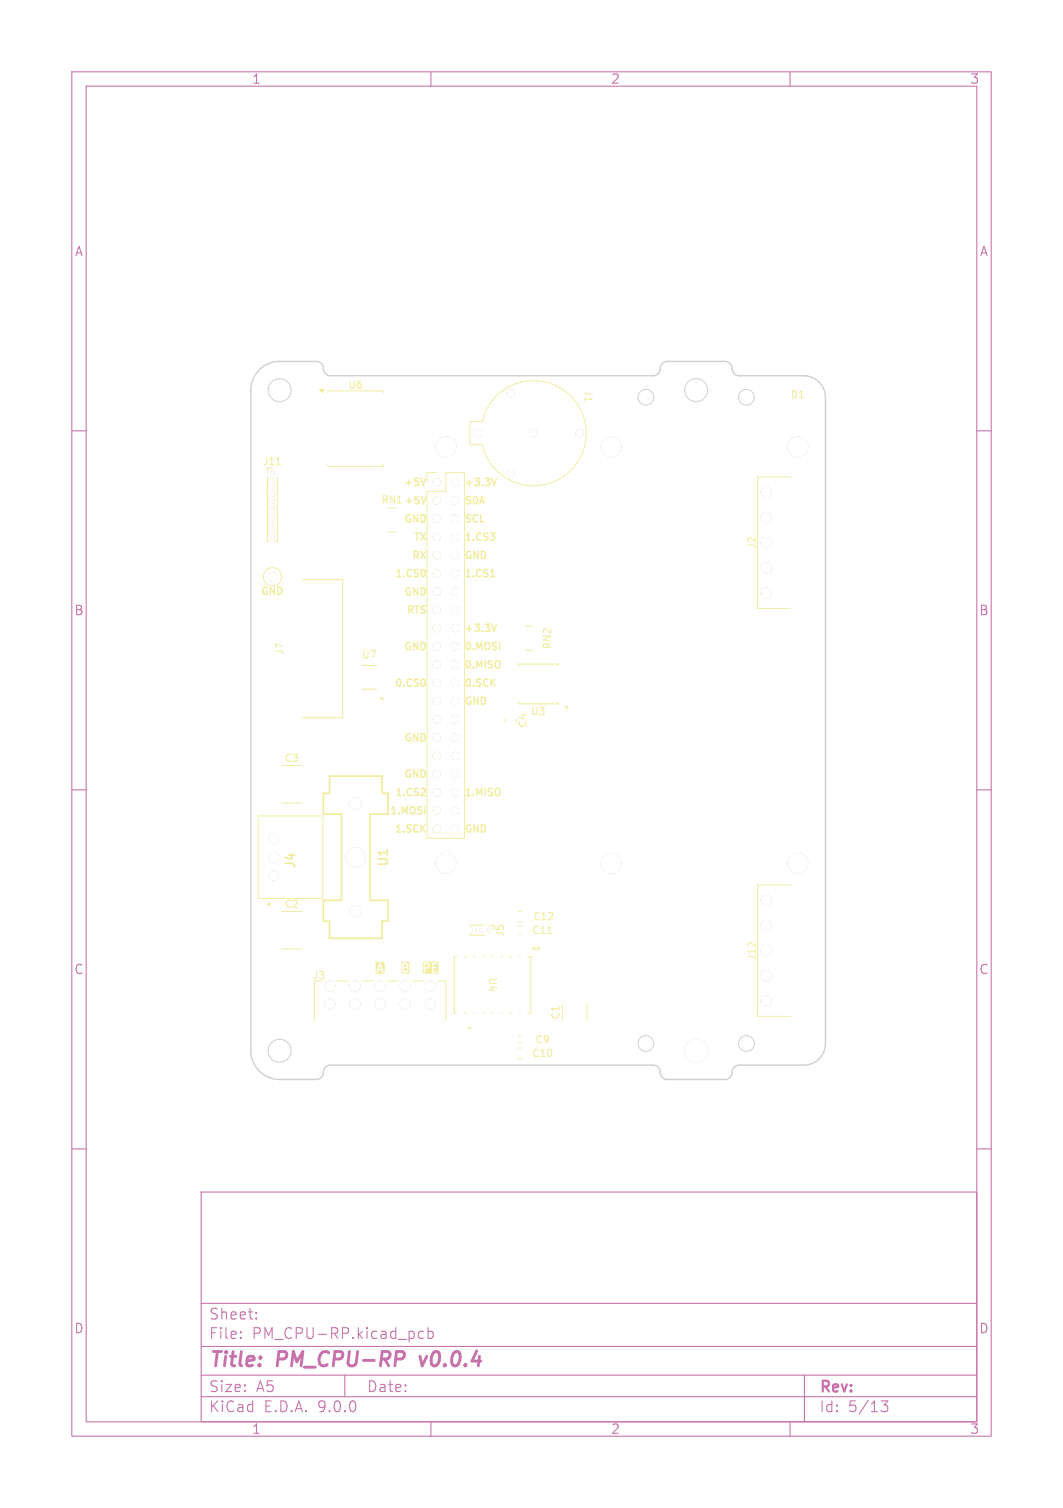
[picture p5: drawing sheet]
<svg xmlns="http://www.w3.org/2000/svg" width="148mm" height="210mm" viewBox="0 0 148 210" stroke-linecap="round" stroke-linejoin="round" font-family="sans-serif">
<defs><g id="words">
<g font-size="2.8" fill="#c872ab">
<text x="29" y="190.9">Title:</text>
<text x="38.7" y="190.9">PM_CPU-RP</text>
<text x="59.4" y="190.9">v0.0.4</text>
</g>
<g font-size="2.1" fill="#c872ab">
<text x="29" y="184">Sheet:</text>
<text x="29" y="186.7">File:</text>
<text x="35.1" y="186.7">PM_CPU-RP.kicad_pcb</text>
<text x="29" y="196.9">KiCad</text>
<text x="29" y="194.1">Size:</text>
<text x="35.7" y="194.1">A5</text>
<text x="36.7" y="196.9">E.D.A.</text>
<text x="44.3" y="196.9">9.0.0</text>
<text x="51" y="194.1">Date:</text>
<text x="114" y="194.3">Rev:</text>
<text x="114" y="196.9">Id:</text>
<text x="118.1" y="196.9">5/13</text>
</g>
<g font-size="1.8" fill="#c872ab">
<text x="35" y="11.9">1</text>
<text x="85" y="11.9">2</text>
<text x="135" y="11.9">3</text>
<text x="10.3" y="35.9">A</text>
<text x="136.4" y="35.9">A</text>
<text x="10.3" y="85.9">B</text>
<text x="136.3" y="85.9">B</text>
<text x="10.3" y="135.9">C</text>
<text x="136.3" y="135.9">C</text>
<text x="10.3" y="185.9">D</text>
<text x="136.3" y="185.9">D</text>
<text x="35" y="199.9">1</text>
<text x="85" y="199.9">2</text>
<text x="135" y="199.9">3</text>
</g>
<g font-size="1.8" fill="#f2eda1">
<text x="41.5" y="121.1" transform="rotate(-90 41.5 121.1)">J4</text>
<text x="54.4" y="120.9" transform="rotate(-90 54.4 120.9)">U1</text>
</g>
<g font-size="1.4" fill="#f2eda1">
<text x="48.4" y="54.3">U6</text>
<text x="81.3" y="54.3" transform="rotate(90 81.3 54.3)">J1</text>
<text x="110" y="55.7">D1</text>
<text x="36.5" y="65">J11</text>
<text x="53" y="70.3">RN1 +5V</text>
<text x="56" y="68">+5V</text>
<text x="64.6" y="68">+3.3V</text>
<text x="64.6" y="70.5">SDA</text>
<text x="56.1" y="73">GND</text>
<text x="57.4" y="75.6">TX</text>
<text x="64.6" y="75.6">1.CS3</text>
<text x="64.6" y="73">SCL</text>
<text x="105.3" y="76.5" transform="rotate(-90 105.3 76.5)">J2</text>
<text x="36.2" y="83.1">GND</text>
<text x="54.8" y="80.7">1.CS0</text>
<text x="56.1" y="83.2">GND</text>
<text x="57.2" y="78.1">RX</text>
<text x="64.6" y="78.1">GND</text>
<text x="64.6" y="80.7">1.CS1</text>
<text x="56.4" y="85.7">RTS</text>
<text x="64.6" y="88.3">+3.3V</text>
<text x="39.7" y="91.3" transform="rotate(-90 39.7 91.3)">J7</text>
<text x="50.3" y="91.9">U7</text>
<text x="54.8" y="95.9">0.CS0</text>
<text x="56.1" y="90.8">GND</text>
<text x="64.6" y="95.9">0.SCK</text>
<text x="64.6" y="90.8">0.MOSI</text>
<text x="64.6" y="93.4">0.MISO</text>
<text x="76.9" y="90.5" transform="rotate(-90 76.9 90.5)">RN2</text>
<text x="53.7" y="96.3" transform="rotate(-180 53.7 96.3)">*</text>
<text x="64.6" y="98.4">GND</text>
<text x="73.5" y="101.4" transform="rotate(-90 73.5 101.4)">C4</text>
<text x="73.8" y="99.8">U3</text>
<text x="78.4" y="99.6">*</text>
<text x="39.5" y="106.3">C3</text>
<text x="56.1" y="103.5">GND</text>
<text x="54.1" y="113.7">1.MOSI</text>
<text x="54.8" y="111.1">1.CS2</text>
<text x="56.1" y="108.6">GND</text>
<text x="64.6" y="111.1">1.MISO</text>
<text x="54.7" y="116.2">1.SCK</text>
<text x="64.6" y="116.2">GND</text>
<text x="39.5" y="126.6">C2</text>
<text x="70.3" y="130.5" transform="rotate(-90 70.3 130.5)">J5</text>
<text x="74" y="130.3">C11</text>
<text x="74.1" y="128.4">C12</text>
<text x="43.5" y="136.5">J3</text>
<text x="67.9" y="136" transform="rotate(90 67.9 136)">U4</text>
<text x="75.4" y="132.6" transform="rotate(-90 75.4 132.6)">*</text>
<text x="105.3" y="133.8" transform="rotate(-90 105.3 133.8)">J12</text>
<text x="78.1" y="142.1" transform="rotate(-90 78.1 142.1)">C1</text>
<text x="74" y="147.4">C10</text>
<text x="74.5" y="145.5">C9</text>
</g>
</g></defs>
<g fill="none" stroke="#c872ab" stroke-width=".15">
<path d="M10 10h128v190h-128zM12 12h124v186h-124zM60 10v2M110 10v2M10 60h2M136 60h2M10 110h2M136 110h2M10 160h2M28 166h108v32h-108zM136 160h2M28 194.5h108"/>
<path d="M28 191.5h108M28 187.5h108M28 181.5h108M33.5 186.3h.1l-.1 .1M33.5 186.3v.1M33.5 185.5v.1M33.5 185.5h.1l-.1 .1M35.7 183.6v.1M35.7 183.6h-.1l.1 .1M35.7 182.8v.1M35.7 182.8h-.1l.1 .1M48 191.5v3"/>
<path d="M59 185.5l-.5-.1-.3 .3v.4l.2 .2 .1 .1 .5-.1M59.6 185.5l.4-.1 .3 .3v.4l-.1 .2-.2 .1-.4-.1M59.6 184.9v1.5M60 198v2M110 198v2M112 191.5v6.5M122.7 195.1h.9l-.5 .6a.41 .41 0 0 1 .5 .3v.3l-.1 .2-.2 .1-.6-.1"/>
</g>
<path d="M56.2 188.3a.53 .53 0 0 1 0 .8M58.5 188.9l.3 1.3" fill="none" stroke="#c872ab" stroke-width=".4"/>
<g fill="#f2eda1">
<path d="M59.2 134.3h.4v.3l-.4 .1z"/>
<path d="M58.8 133.9h2.3v1.7h-2.3v-1.4h.2v1.3l.2-.1v-.5h.4l.2-.2 .1-.3-.2-.2h.5v1.2l.6 .1 .1-.1v-.1h-.5v-.5h.4l-.1-.2h-.3v-.3h.5v-.2l-1.2 .1-.2-.1h-.4l-.3 .1z"/>
<path d="M52.9 134.5l.2 .4h-.3z"/>
<path d="M52.3 133.9h1.3v1.7h-1.3v-.2l.3 .1 .1-.4h.4l.2 .4 .1-.1-.5-1.3h-.1l-.4 1.3h-.1z"/>
<path d="M56.2 134.8l.4 .1 .1 .3-.5 .1z"/>
<path d="M56.2 134.3h.4v.3h-.4z"/>
<path d="M55.9 133.9h1.1v1.7h-1.1v-1.4h.1l.1 1.3h.5l.3-.4-.2-.4 .1-.2v-.3l-.3-.1-.6 .1z"/>
</g>
<g fill="none" stroke="#f2eda1" stroke-width=".15">
<path d="M38.5 64.7h.6M50.4 96h2M50.4 92.7h2M63.6 133.2h-.3v7.9h.3M64.7 133.2h.2M66 133.2h.1M67.2 133.2h.2M68.5 133.2h.2M69.8 133.2h.1M71 133.2h.2M72.3 133.2h.2M73.6 133.2h.3v7.9h-.3"/>
<path d="M76.3 130h.5M64.7 141.1h.2M66 141.1h.1M67.2 141.1h.2M68.5 141.1h.2M69.8 141.1h.1M71 141.1h.2M72.3 141.1h.2"/>
</g>
<path d="M59.1 79.4l.1 .3-.1 .6M59.2 66.6l-.3 1M59.3 69.2l-.3 1M68.5 66.6l.3 1 .3-1M59.1 94.6l.1 .3-.1 .6M68.3 80.3h.6M68.5 86.9l.3 1 .3-1M59 109.8l.2 .2v.2l-.6 .6h.6" fill="none" stroke="#f2eda1" stroke-width=".2"/>
<path d="M53.9 118.4v.7" fill="none" stroke="#f2eda1" stroke-width=".25"/>
<g fill="none" stroke="#f2eda1" stroke-width=".14">
<path d="M65.4 58.7h1.7a7.3 7.3 0 0 1 11.3-4.4 7.3 7.3 0 0 1 0 12.1 7.3 7.3 0 0 1-11.3-4.5h-1.7zM37.2 65.1v.7M37.3 66.5h-.1v8.9h.3M38.5 66.5h.1v8.9h-.3M54.1 74.1h1M60.8 65.8h-1.3v1.4M62.1 65.8h2.6v51h-5.2v-48.4h2.6zM110.1 66.4h-4.6v18.3h4.6M39.2 106.6h2.9M39.2 111.8h2.9M70.4 100.1v.5M71.9 100.1v.5"/>
<path d="M78.3 139.8v2.3M81.7 139.8v2.3"/>
</g>
<path d="M65.2 143h.4v.3h-.4z" fill="#f2eda1"/>
<g fill="none" stroke="#f2eda1" stroke-width=".14">
<path d="M45.7 54.7v-.3h7.7v.3M45.7 64.7v.3h7.7v-.3M73.2 87.2h1M73.2 90.6h1M35.9 113.6h9v11.5h-9zM39.2 126.9h2.9M39.2 132.2h2.9M43.8 136.6v5.6M46.9 136.6h1.5M50.4 136.6h1.5M53.9 136.6h1.5M57.4 136.6h1.5"/>
<path d="M60.9 136.6h1.2v5.6M65.5 129.9v.3h1.9v-.1M67.4 128.9v-.1h-1.9v.3M68.1 128.8h.6v.7M72.1 126.9h.6M72.1 128.4h.6M72.2 129h.3M72.2 130.1h.3M110.1 123.2h-4.6v18.3h4.6M72.1 146h.6M72.1 147.4h.6M72.2 144.3h.3"/>
<path d="M72.2 145.3h.3"/>
<circle cx="37.9" cy="80.3" r="1.27"/>
</g>
<path d="M42.1 80.7h5.6v19.3h-5.6M72.2 92.7v-.2h5.5v.2M72.2 97.8v.2h5.5v-.2" fill="none" stroke="#f2eda1" stroke-width=".15"/>
<g fill="#f2eda1" stroke="#f2eda1" stroke-width=".14">
<path d="M44.5 54.2h.7l-.4 .5z"/>
<circle cx="37.4" cy="125.9" r=".15"/>
<circle cx="37.4" cy="126" r=".15"/>
<circle cx="36.7" cy="80.3" r=".05"/>
<circle cx="39.2" cy="80.3" r=".05"/>
<circle cx="96.9" cy="146.3" r="1.6"/>
<circle cx="106.7" cy="82.6" r=".7"/>
<circle cx="106.7" cy="79.1" r=".7"/>
<circle cx="106.7" cy="75.6" r=".7"/>
<circle cx="106.7" cy="72.1" r=".7"/>
<circle cx="106.7" cy="68.6" r=".7"/>
<circle cx="37.9" cy="65.8" r=".25"/>
<circle cx="37.9" cy="66.8" r=".25"/>
<circle cx="37.9" cy="67.8" r=".25"/>
<circle cx="37.9" cy="68.8" r=".25"/>
<circle cx="37.9" cy="69.8" r=".25"/>
<circle cx="37.9" cy="70.8" r=".25"/>
<circle cx="37.9" cy="71.8" r=".25"/>
<circle cx="37.9" cy="72.8" r=".25"/>
<circle cx="37.9" cy="73.8" r=".25"/>
<circle cx="37.9" cy="74.8" r=".25"/>
<circle cx="71.1" cy="65.9" r=".5"/>
<circle cx="80.7" cy="60.3" r=".5"/>
<circle cx="71.1" cy="54.8" r=".5"/>
<circle cx="66.5" cy="60.3" r=".5"/>
<circle cx="74.3" cy="60.3" r=".5"/>
<circle cx="62.1" cy="62.2" r="1.37"/>
<circle cx="62.1" cy="120.2" r="1.38"/>
<circle cx="85.1" cy="62.2" r="1.37"/>
<circle cx="85.1" cy="120.2" r="1.37"/>
<circle cx="111.1" cy="62.2" r="1.37"/>
<circle cx="111.1" cy="120.2" r="1.37"/>
<circle cx="63.3" cy="67.2" r=".5"/>
<circle cx="60.8" cy="67.2" r=".5"/>
<circle cx="63.3" cy="69.7" r=".5"/>
<circle cx="60.8" cy="69.7" r=".5"/>
<circle cx="63.3" cy="72.2" r=".5"/>
<circle cx="60.8" cy="72.2" r=".5"/>
<circle cx="63.3" cy="74.8" r=".5"/>
<circle cx="60.8" cy="74.8" r=".5"/>
<circle cx="63.3" cy="77.3" r=".5"/>
<circle cx="60.8" cy="77.3" r=".5"/>
<circle cx="63.3" cy="79.9" r=".5"/>
<circle cx="60.8" cy="79.9" r=".5"/>
<circle cx="63.3" cy="82.4" r=".5"/>
<circle cx="60.8" cy="82.4" r=".5"/>
<circle cx="63.3" cy="84.9" r=".5"/>
<circle cx="60.8" cy="84.9" r=".5"/>
<circle cx="63.3" cy="87.5" r=".5"/>
<circle cx="60.8" cy="87.5" r=".5"/>
<circle cx="63.3" cy="90" r=".5"/>
<circle cx="60.8" cy="90" r=".5"/>
<circle cx="63.3" cy="92.6" r=".5"/>
<circle cx="60.8" cy="92.6" r=".5"/>
<circle cx="63.3" cy="95.1" r=".5"/>
<circle cx="60.8" cy="95.1" r=".5"/>
<circle cx="63.3" cy="97.6" r=".5"/>
<circle cx="60.8" cy="97.6" r=".5"/>
<circle cx="63.3" cy="100.2" r=".5"/>
<circle cx="60.8" cy="100.2" r=".5"/>
<circle cx="63.3" cy="102.7" r=".5"/>
<circle cx="60.8" cy="102.7" r=".5"/>
<circle cx="63.3" cy="105.3" r=".5"/>
<circle cx="60.8" cy="105.3" r=".5"/>
<circle cx="63.3" cy="107.8" r=".5"/>
<circle cx="60.8" cy="107.8" r=".5"/>
<circle cx="63.3" cy="110.3" r=".5"/>
<circle cx="60.8" cy="110.3" r=".5"/>
<circle cx="63.3" cy="112.9" r=".5"/>
<circle cx="60.8" cy="112.9" r=".5"/>
<circle cx="63.3" cy="115.4" r=".5"/>
<circle cx="60.8" cy="115.4" r=".5"/>
<circle cx="68.1" cy="129.5" r=".25"/>
<circle cx="67.1" cy="129.5" r=".25"/>
<circle cx="66.1" cy="129.5" r=".25"/>
<circle cx="38.1" cy="121.9" r=".65"/>
<circle cx="38.1" cy="119.4" r=".65"/>
<circle cx="38.1" cy="116.8" r=".65"/>
<circle cx="37.9" cy="80.3" r=".57"/>
<circle cx="45.9" cy="137.3" r=".7"/>
<circle cx="49.4" cy="137.3" r=".7"/>
<circle cx="52.9" cy="137.3" r=".7"/>
<circle cx="56.4" cy="137.3" r=".7"/>
<circle cx="59.9" cy="137.3" r=".7"/>
<circle cx="45.9" cy="139.8" r=".7"/>
<circle cx="49.4" cy="139.8" r=".7"/>
<circle cx="52.9" cy="139.8" r=".7"/>
<circle cx="56.4" cy="139.8" r=".7"/>
<circle cx="59.9" cy="139.8" r=".7"/>
<circle cx="49.5" cy="119.4" r="1.33"/>
<circle cx="49.5" cy="126.9" r=".77"/>
<circle cx="49.5" cy="111.9" r=".77"/>
<circle cx="106.7" cy="139.4" r=".7"/>
<circle cx="106.7" cy="135.9" r=".7"/>
<circle cx="106.7" cy="132.4" r=".7"/>
<circle cx="106.7" cy="128.9" r=".7"/>
<circle cx="106.7" cy="125.4" r=".7"/>
</g>
<circle cx="37.4" cy="125.9" r=".05" fill="none" stroke="#f2eda1" stroke-width=".3"/>
<path d="M45.9 108.1h7.3v2.4h.8v2.9h-2.5v12h2.5v2.9h-.8v2.4h-7.3v-2.4h-.9v-2.9h2.5v-12h-2.5v-2.9h.9z" fill="none" stroke="#f2eda1" stroke-width=".25"/>
<path d="M36.1 51.5a4 4 0 0 1 2.8-1.2h5.1a1.09 1.09 0 0 1 1.1 1.3l.4 .5 .5 .2h44.9a1.09 1.09 0 0 0 1.1-1.2l.3-.5 .5-.3h8.1a1.09 1.09 0 0 1 1.1 1.3l.3 .5 .5 .2h9.1a3 3 0 0 1 3 3v90a3 3 0 0 1-3 3h-9a1.09 1.09 0 0 0-1 1.3l-.3 .5-.6 .2h-8.1a1.09 1.09 0 0 1-1-1.2l-.3-.5-.7-.3h-44.9a1.09 1.09 0 0 0-1 1.3l-.3 .5-.6 .2h-5.2a4 4 0 0 1-4-4v-92a4 4 0 0 1 1.2-2.8z" fill="none" stroke="#d0d2cd" stroke-width=".2"/>
<g fill="none" stroke="#d0d2cd" stroke-width=".14">
<circle cx="38.9" cy="54.3" r="1.6"/>
<circle cx="89.9" cy="55.3" r="1.1"/>
<circle cx="96.9" cy="54.3" r="1.6"/>
<circle cx="103.9" cy="55.3" r="1.1"/>
<circle cx="38.9" cy="146.3" r="1.6"/>
<circle cx="89.9" cy="145.3" r="1.1"/>
<circle cx="103.9" cy="145.3" r="1.1"/>
</g>
<g fill="#d0d2cd" stroke="#d0d2cd" stroke-width=".14">
<circle cx="96.9" cy="146.3" r="1.6"/>
<circle cx="106.7" cy="82.6" r=".7"/>
<circle cx="106.7" cy="79.1" r=".7"/>
<circle cx="106.7" cy="75.6" r=".7"/>
<circle cx="106.7" cy="72.1" r=".7"/>
<circle cx="106.7" cy="68.6" r=".7"/>
<circle cx="37.9" cy="65.8" r=".25"/>
<circle cx="37.9" cy="66.8" r=".25"/>
<circle cx="37.9" cy="67.8" r=".25"/>
<circle cx="37.9" cy="68.8" r=".25"/>
<circle cx="37.9" cy="69.8" r=".25"/>
<circle cx="37.9" cy="70.8" r=".25"/>
<circle cx="37.9" cy="71.8" r=".25"/>
<circle cx="37.9" cy="72.8" r=".25"/>
<circle cx="37.9" cy="73.8" r=".25"/>
<circle cx="37.9" cy="74.8" r=".25"/>
<circle cx="71.1" cy="65.9" r=".5"/>
<circle cx="80.7" cy="60.3" r=".5"/>
<circle cx="71.1" cy="54.8" r=".5"/>
<circle cx="66.5" cy="60.3" r=".5"/>
<circle cx="74.3" cy="60.3" r=".5"/>
<circle cx="62.1" cy="62.2" r="1.37"/>
<circle cx="62.1" cy="120.2" r="1.38"/>
<circle cx="85.1" cy="62.2" r="1.37"/>
<circle cx="85.1" cy="120.2" r="1.37"/>
<circle cx="111.1" cy="62.2" r="1.37"/>
<circle cx="111.1" cy="120.2" r="1.37"/>
<circle cx="63.3" cy="67.2" r=".5"/>
<circle cx="60.8" cy="67.2" r=".5"/>
<circle cx="63.3" cy="69.7" r=".5"/>
<circle cx="60.8" cy="69.7" r=".5"/>
<circle cx="63.3" cy="72.2" r=".5"/>
<circle cx="60.8" cy="72.2" r=".5"/>
<circle cx="63.3" cy="74.8" r=".5"/>
<circle cx="60.8" cy="74.8" r=".5"/>
<circle cx="63.3" cy="77.3" r=".5"/>
<circle cx="60.8" cy="77.3" r=".5"/>
<circle cx="63.3" cy="79.9" r=".5"/>
<circle cx="60.8" cy="79.9" r=".5"/>
<circle cx="63.3" cy="82.4" r=".5"/>
<circle cx="60.8" cy="82.4" r=".5"/>
<circle cx="63.3" cy="84.9" r=".5"/>
<circle cx="60.8" cy="84.9" r=".5"/>
<circle cx="63.3" cy="87.5" r=".5"/>
<circle cx="60.8" cy="87.5" r=".5"/>
<circle cx="63.3" cy="90" r=".5"/>
<circle cx="60.8" cy="90" r=".5"/>
<circle cx="63.3" cy="92.6" r=".5"/>
<circle cx="60.8" cy="92.6" r=".5"/>
<circle cx="63.3" cy="95.1" r=".5"/>
<circle cx="60.8" cy="95.1" r=".5"/>
<circle cx="63.3" cy="97.6" r=".5"/>
<circle cx="60.8" cy="97.6" r=".5"/>
<circle cx="63.3" cy="100.2" r=".5"/>
<circle cx="60.8" cy="100.2" r=".5"/>
<circle cx="63.3" cy="102.7" r=".5"/>
<circle cx="60.8" cy="102.7" r=".5"/>
<circle cx="63.3" cy="105.3" r=".5"/>
<circle cx="60.8" cy="105.3" r=".5"/>
<circle cx="63.3" cy="107.8" r=".5"/>
<circle cx="60.8" cy="107.8" r=".5"/>
<circle cx="63.3" cy="110.3" r=".5"/>
<circle cx="60.8" cy="110.3" r=".5"/>
<circle cx="63.3" cy="112.9" r=".5"/>
<circle cx="60.8" cy="112.9" r=".5"/>
<circle cx="63.3" cy="115.4" r=".5"/>
<circle cx="60.8" cy="115.4" r=".5"/>
<circle cx="68.1" cy="129.5" r=".25"/>
<circle cx="67.1" cy="129.5" r=".25"/>
<circle cx="66.1" cy="129.5" r=".25"/>
<circle cx="38.1" cy="121.9" r=".65"/>
<circle cx="38.1" cy="119.4" r=".65"/>
<circle cx="38.1" cy="116.8" r=".65"/>
<circle cx="37.9" cy="80.3" r=".57"/>
<circle cx="45.9" cy="137.3" r=".7"/>
<circle cx="49.4" cy="137.3" r=".7"/>
<circle cx="52.9" cy="137.3" r=".7"/>
<circle cx="56.4" cy="137.3" r=".7"/>
<circle cx="59.9" cy="137.3" r=".7"/>
<circle cx="45.9" cy="139.8" r=".7"/>
<circle cx="49.4" cy="139.8" r=".7"/>
<circle cx="52.9" cy="139.8" r=".7"/>
<circle cx="56.4" cy="139.8" r=".7"/>
<circle cx="59.9" cy="139.8" r=".7"/>
<circle cx="49.5" cy="119.4" r="1.33"/>
<circle cx="49.5" cy="126.9" r=".77"/>
<circle cx="49.5" cy="111.9" r=".77"/>
<circle cx="106.7" cy="139.4" r=".7"/>
<circle cx="106.7" cy="135.9" r=".7"/>
<circle cx="106.7" cy="132.4" r=".7"/>
<circle cx="106.7" cy="128.9" r=".7"/>
<circle cx="106.7" cy="125.4" r=".7"/>
</g>
<g fill="#fff" stroke="#fff" stroke-width=".14">
<circle cx="96.9" cy="146.3" r="1.6"/>
<circle cx="106.7" cy="82.6" r=".7"/>
<circle cx="106.7" cy="79.1" r=".7"/>
<circle cx="106.7" cy="75.6" r=".7"/>
<circle cx="106.7" cy="72.1" r=".7"/>
<circle cx="106.7" cy="68.6" r=".7"/>
<circle cx="37.9" cy="65.8" r=".25"/>
<circle cx="37.9" cy="66.8" r=".25"/>
<circle cx="37.9" cy="67.8" r=".25"/>
<circle cx="37.9" cy="68.8" r=".25"/>
<circle cx="37.9" cy="69.8" r=".25"/>
<circle cx="37.9" cy="70.8" r=".25"/>
<circle cx="37.9" cy="71.8" r=".25"/>
<circle cx="37.9" cy="72.8" r=".25"/>
<circle cx="37.9" cy="73.8" r=".25"/>
<circle cx="37.9" cy="74.8" r=".25"/>
<circle cx="71.1" cy="65.9" r=".5"/>
<circle cx="80.7" cy="60.3" r=".5"/>
<circle cx="71.1" cy="54.8" r=".5"/>
<circle cx="66.5" cy="60.3" r=".5"/>
<circle cx="74.3" cy="60.3" r=".5"/>
<circle cx="62.1" cy="62.2" r="1.37"/>
<circle cx="62.1" cy="120.2" r="1.38"/>
<circle cx="85.1" cy="62.2" r="1.37"/>
<circle cx="85.1" cy="120.2" r="1.37"/>
<circle cx="111.1" cy="62.2" r="1.37"/>
<circle cx="111.1" cy="120.2" r="1.37"/>
<circle cx="63.3" cy="67.2" r=".5"/>
<circle cx="60.8" cy="67.2" r=".5"/>
<circle cx="63.3" cy="69.7" r=".5"/>
<circle cx="60.8" cy="69.7" r=".5"/>
<circle cx="63.3" cy="72.2" r=".5"/>
<circle cx="60.8" cy="72.2" r=".5"/>
<circle cx="63.3" cy="74.8" r=".5"/>
<circle cx="60.8" cy="74.8" r=".5"/>
<circle cx="63.3" cy="77.3" r=".5"/>
<circle cx="60.8" cy="77.3" r=".5"/>
<circle cx="63.3" cy="79.9" r=".5"/>
<circle cx="60.8" cy="79.9" r=".5"/>
<circle cx="63.3" cy="82.4" r=".5"/>
<circle cx="60.8" cy="82.4" r=".5"/>
<circle cx="63.3" cy="84.9" r=".5"/>
<circle cx="60.8" cy="84.9" r=".5"/>
<circle cx="63.3" cy="87.5" r=".5"/>
<circle cx="60.8" cy="87.5" r=".5"/>
<circle cx="63.3" cy="90" r=".5"/>
<circle cx="60.8" cy="90" r=".5"/>
<circle cx="63.3" cy="92.6" r=".5"/>
<circle cx="60.8" cy="92.6" r=".5"/>
<circle cx="63.3" cy="95.1" r=".5"/>
<circle cx="60.8" cy="95.1" r=".5"/>
<circle cx="63.3" cy="97.6" r=".5"/>
<circle cx="60.8" cy="97.6" r=".5"/>
<circle cx="63.3" cy="100.2" r=".5"/>
<circle cx="60.8" cy="100.2" r=".5"/>
<circle cx="63.3" cy="102.7" r=".5"/>
<circle cx="60.8" cy="102.7" r=".5"/>
<circle cx="63.3" cy="105.3" r=".5"/>
<circle cx="60.8" cy="105.3" r=".5"/>
<circle cx="63.3" cy="107.8" r=".5"/>
<circle cx="60.8" cy="107.8" r=".5"/>
<circle cx="63.3" cy="110.3" r=".5"/>
<circle cx="60.8" cy="110.3" r=".5"/>
<circle cx="63.3" cy="112.9" r=".5"/>
<circle cx="60.8" cy="112.9" r=".5"/>
<circle cx="63.3" cy="115.4" r=".5"/>
<circle cx="60.8" cy="115.4" r=".5"/>
<circle cx="68.1" cy="129.5" r=".25"/>
<circle cx="67.1" cy="129.5" r=".25"/>
<circle cx="66.1" cy="129.5" r=".25"/>
<circle cx="38.1" cy="121.9" r=".65"/>
<circle cx="38.1" cy="119.4" r=".65"/>
<circle cx="38.1" cy="116.8" r=".65"/>
<circle cx="37.9" cy="80.3" r=".57"/>
<circle cx="45.9" cy="137.3" r=".7"/>
<circle cx="49.4" cy="137.3" r=".7"/>
<circle cx="52.9" cy="137.3" r=".7"/>
<circle cx="56.4" cy="137.3" r=".7"/>
<circle cx="59.9" cy="137.3" r=".7"/>
<circle cx="45.9" cy="139.8" r=".7"/>
<circle cx="49.4" cy="139.8" r=".7"/>
<circle cx="52.9" cy="139.8" r=".7"/>
<circle cx="56.4" cy="139.8" r=".7"/>
<circle cx="59.9" cy="139.8" r=".7"/>
<circle cx="49.5" cy="119.4" r="1.33"/>
<circle cx="49.5" cy="126.9" r=".77"/>
<circle cx="49.5" cy="111.9" r=".77"/>
<circle cx="106.7" cy="139.4" r=".7"/>
<circle cx="106.7" cy="135.9" r=".7"/>
<circle cx="106.7" cy="132.4" r=".7"/>
<circle cx="106.7" cy="128.9" r=".7"/>
<circle cx="106.7" cy="125.4" r=".7"/>
</g>
<use href="#words"/>
</svg>
